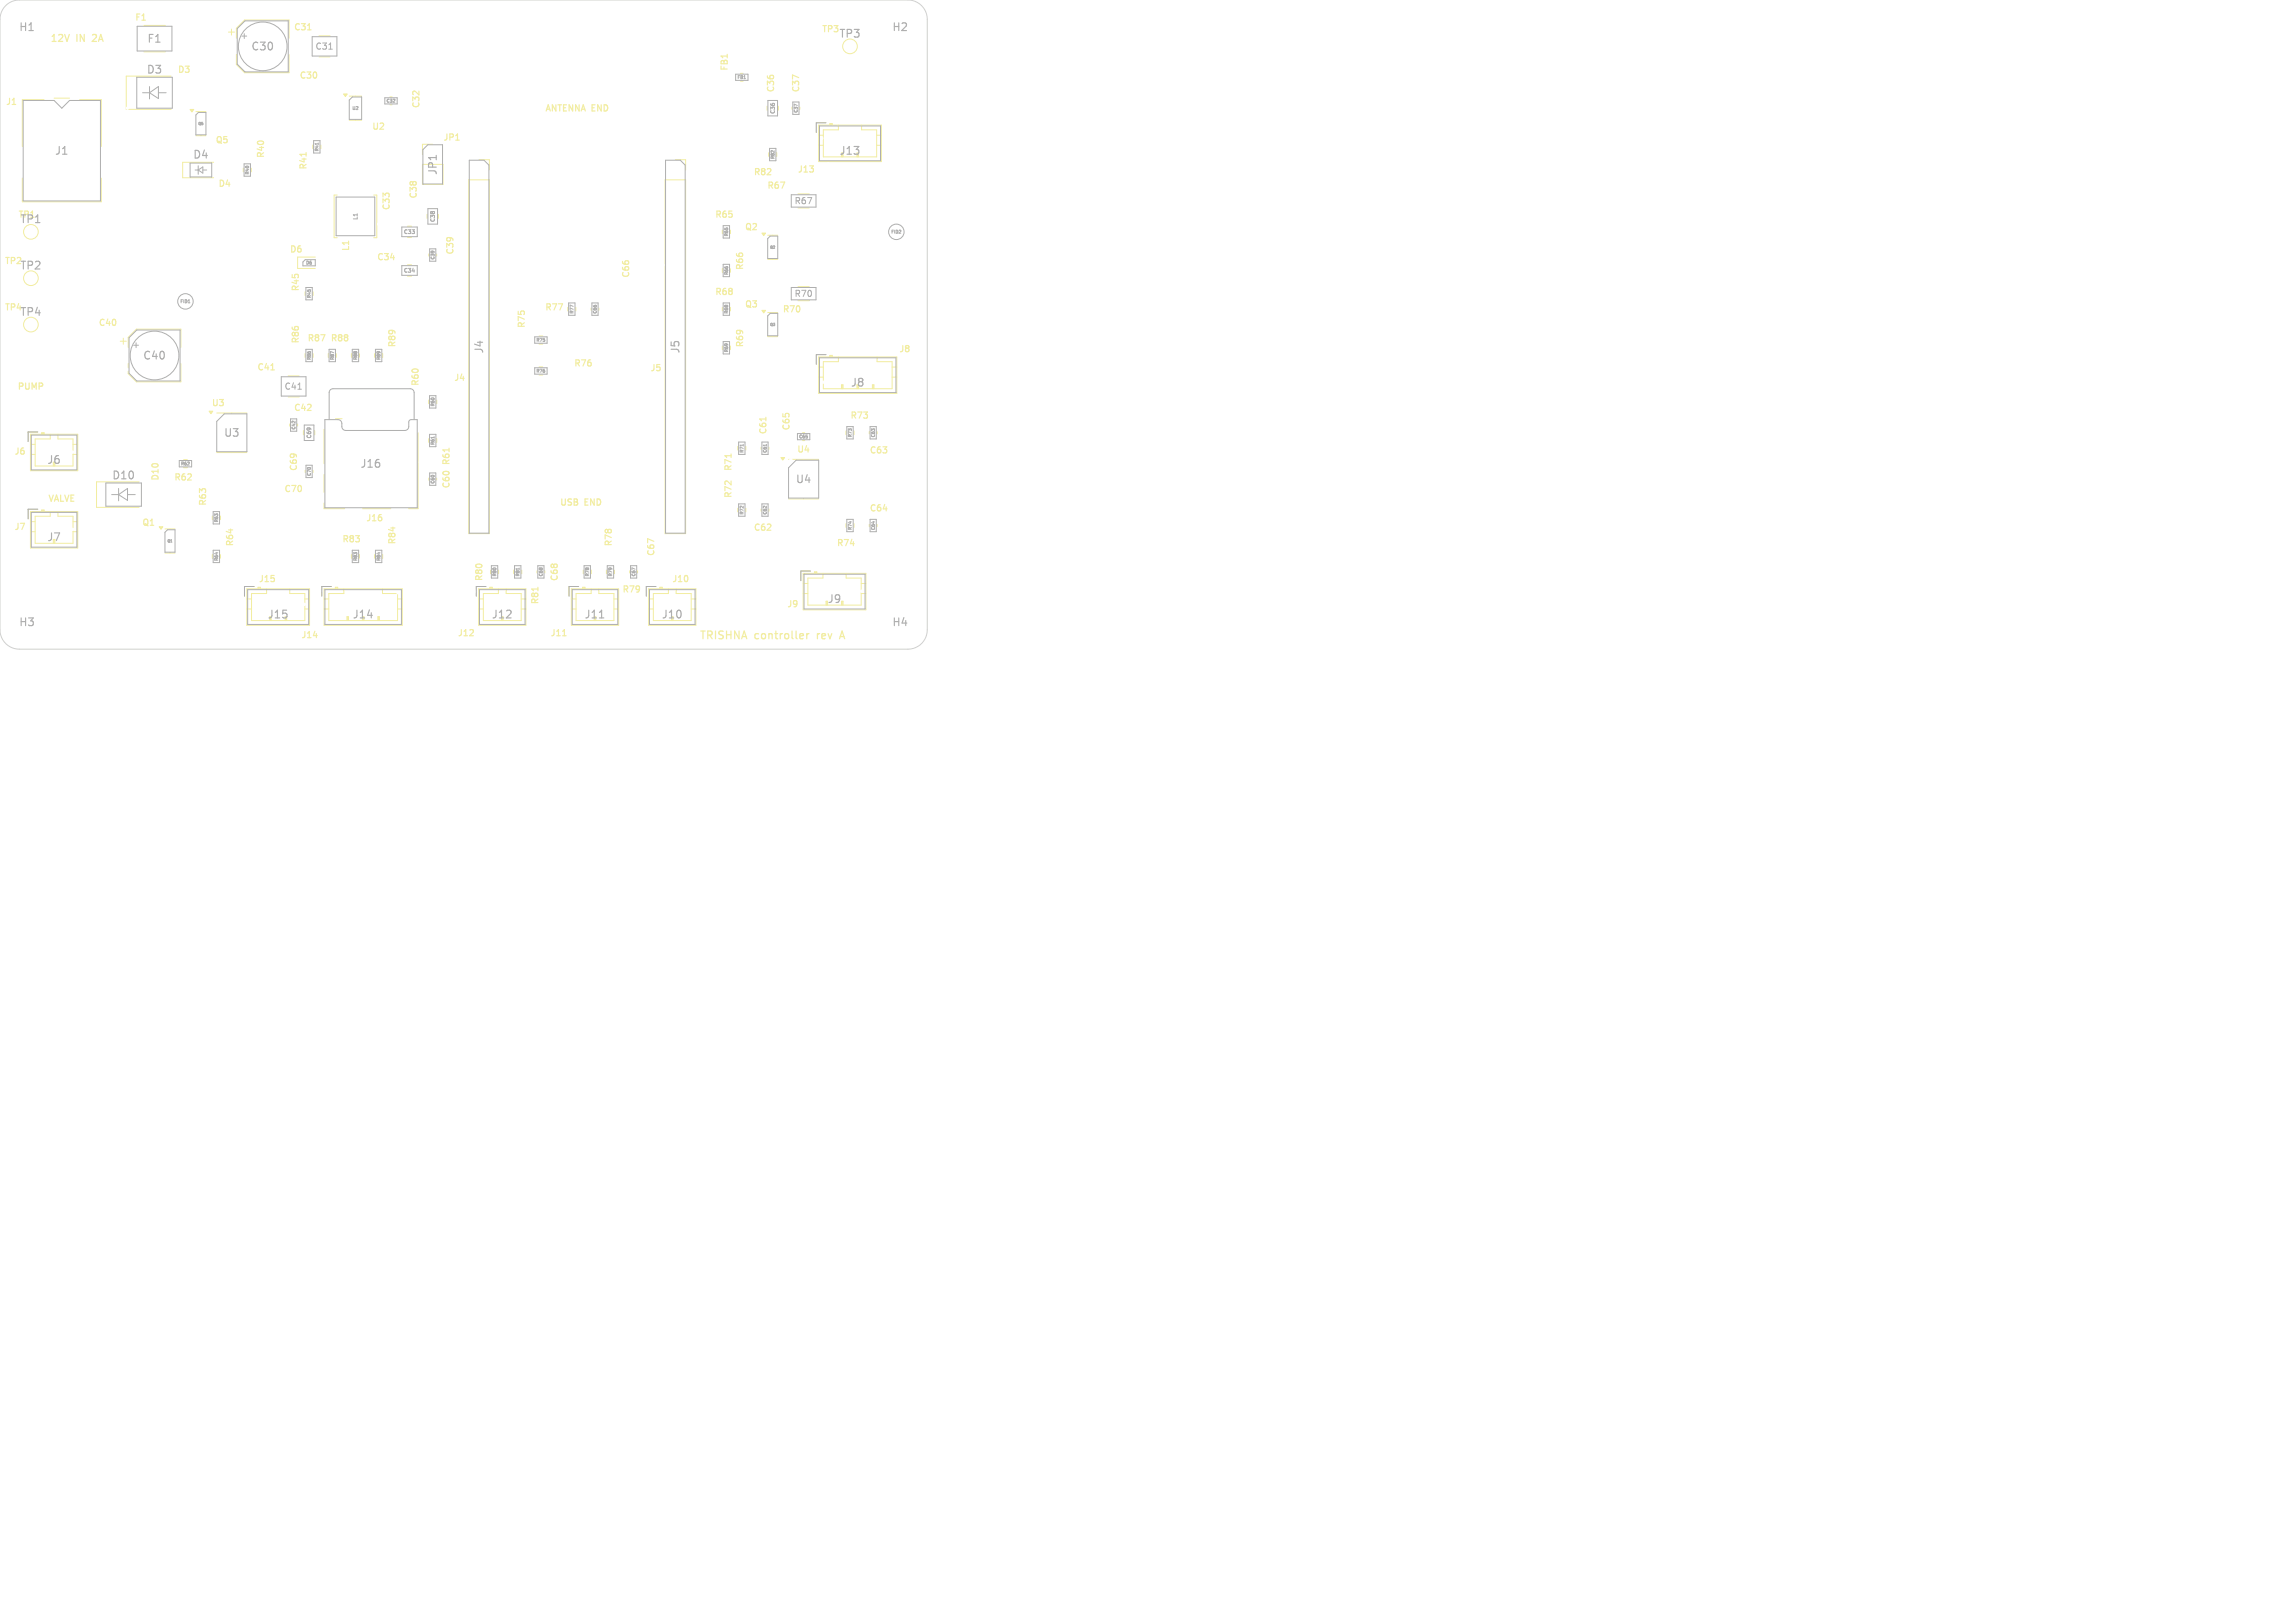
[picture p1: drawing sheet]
<svg xmlns="http://www.w3.org/2000/svg" width="297mm" height="210mm" viewBox="0 0 297 210" stroke-linecap="round" stroke-linejoin="round" font-family="sans-serif">
<defs><g id="words">
<g font-size="1.4" fill="#afafaf">
<text x="2.4" y="4.2">H1</text>
<text x="19" y="5.7">F1</text>
<text x="108.5" y="5.1">TP3</text>
<text x="115.4" y="4.2">H2</text>
<text x="18.9" y="9.7">D3</text>
<text x="32.4" y="6.7">C30</text>
<text x="7" y="20.2">J1</text>
<text x="24.9" y="20.7">D4</text>
<text x="56.7" y="22.8" transform="rotate(-90 56.7 22.8)">JP1</text>
<text x="108.5" y="20.2">J13</text>
<text x="2.5" y="29.1">TP1</text>
<text x="2.5" y="35.1">TP2</text>
<text x="2.5" y="41.1">TP4</text>
<text x="18.4" y="46.7">C40</text>
<text x="62.7" y="45.8" transform="rotate(-90 62.7 45.8)">J4</text>
<text x="88.1" y="45.8" transform="rotate(-90 88.1 45.8)">J5</text>
<text x="110" y="50.2">J8</text>
<text x="28.9" y="56.7">U3</text>
<text x="6" y="60.2">J6</text>
<text x="14.4" y="62.2">D10</text>
<text x="46.5" y="60.7">J16</text>
<text x="102.9" y="62.7">U4</text>
<text x="6" y="70.2">J7</text>
<text x="2.4" y="81.2">H3</text>
<text x="34.5" y="80.2">J15</text>
<text x="45.5" y="80.2">J14</text>
<text x="63.5" y="80.2">J12</text>
<text x="75.5" y="80.2">J11</text>
<text x="85.5" y="80.2">J10</text>
<text x="107" y="78.2">J9</text>
<text x="115.4" y="81.2">H4</text>
</g>
<g font-size="1.4" fill="#f2eda1">
<text x="90.5" y="82.9">TRISHNA</text>
<text x="97.6" y="82.9">controller</text>
<text x="106" y="82.9">rev</text>
<text x="109.2" y="82.9">A</text>
</g>
<g font-size="1.3" fill="#f2eda1">
<text x="6.4" y="5.6">12V</text>
<text x="9.9" y="5.6">IN</text>
<text x="12.2" y="5.6">2A</text>
</g>
<g font-size="1.1" fill="#f2eda1">
<text x="17.4" y="2.9">F1</text>
<text x="37.9" y="4.1">C31</text>
<text x="106.3" y="4.4">TP3</text>
<text x="22.9" y="9.6">D3</text>
<text x="38.7" y="10.4">C30</text>
<text x="94.4" y="9.3" transform="rotate(-90 94.4 9.3)">FB1</text>
<text x=".7" y="13.8">J1</text>
<text x="48.1" y="17">U2</text>
<text x="54.5" y="14.1" transform="rotate(-90 54.5 14.1)">C32</text>
<text x="70.4" y="14.6">ANTENNA</text>
<text x="76.6" y="14.6">END</text>
<text x="100.4" y="12.1" transform="rotate(-90 100.4 12.1)">C36</text>
<text x="103.6" y="12.1" transform="rotate(-90 103.6 12.1)">C37</text>
<text x="27.8" y="18.7">Q5</text>
<text x="34.4" y="20.6" transform="rotate(-90 34.4 20.6)">R40</text>
<text x="39.9" y="22.1" transform="rotate(-90 39.9 22.1)">R41</text>
<text x="57.3" y="18.4">JP1</text>
<text x="97.4" y="22.9">R82</text>
<text x="103.1" y="22.5">J13</text>
<text x="28.2" y="24.4">D4</text>
<text x="50.6" y="27.3" transform="rotate(-90 50.6 27.3)">C33</text>
<text x="54.1" y="25.8" transform="rotate(-90 54.1 25.8)">C38</text>
<text x="92.4" y="28.4">R65</text>
<text x="96.3" y="30">Q2</text>
<text x="99.2" y="24.6">R67</text>
<text x=".5" y="34.4">TP2</text>
<text x="37.4" y="32.9">D6</text>
<text x="45.4" y="32.6" transform="rotate(-90 45.4 32.6)">L1</text>
<text x="48.7" y="33.9">C34</text>
<text x="58.9" y="33.1" transform="rotate(-90 58.9 33.1)">C39</text>
<text x="96.4" y="35.1" transform="rotate(-90 96.4 35.1)">R66</text>
<text x=".5" y="40.4">TP4</text>
<text x="38.9" y="37.8" transform="rotate(-90 38.9 37.8)">R45</text>
<text x="70.4" y="40.4">R77</text>
<text x="81.6" y="36.1" transform="rotate(-90 81.6 36.1)">C66</text>
<text x="92.4" y="38.4">R68</text>
<text x="96.3" y="40">Q3</text>
<text x="101.2" y="40.6">R70</text>
<text x="12.7" y="42.4">C40</text>
<text x="38.9" y="44.6" transform="rotate(-90 38.9 44.6)">R86</text>
<text x="39.7" y="44.4">R87</text>
<text x="42.7" y="44.4">R88</text>
<text x="51.4" y="45.1" transform="rotate(-90 51.4 45.1)">R89</text>
<text x="68.1" y="42.6" transform="rotate(-90 68.1 42.6)">R75</text>
<text x="74.2" y="47.6">R76</text>
<text x="96.4" y="45.1" transform="rotate(-90 96.4 45.1)">R69</text>
<text x="116.3" y="45.8">J8</text>
<text x="2.2" y="50.6">PUMP</text>
<text x="27.3" y="52.8">U3</text>
<text x="33.2" y="48.1">C41</text>
<text x="37.9" y="53.4">C42</text>
<text x="54.4" y="50.1" transform="rotate(-90 54.4 50.1)">R60</text>
<text x="58.7" y="49.5">J4</text>
<text x="84.1" y="48.2">J5</text>
<text x="1.8" y="59">J6</text>
<text x="99.4" y="56.3" transform="rotate(-90 99.4 56.3)">C61</text>
<text x="102.4" y="55.8" transform="rotate(-90 102.4 55.8)">C65</text>
<text x="103.1" y="58.8">U4</text>
<text x="109.9" y="54.4">R73</text>
<text x="112.4" y="58.9">C63</text>
<text x="6.1" y="65.1">VALVE</text>
<text x="20.7" y="62.3" transform="rotate(-90 20.7 62.3)">D10</text>
<text x="22.4" y="62.4">R62</text>
<text x="26.9" y="65.6" transform="rotate(-90 26.9 65.6)">R63</text>
<text x="36.7" y="63.9">C70</text>
<text x="38.6" y="61.1" transform="rotate(-90 38.6 61.1)">C69</text>
<text x="58.4" y="63.3" transform="rotate(-90 58.4 63.3)">C60</text>
<text x="58.4" y="60.3" transform="rotate(-90 58.4 60.3)">R61</text>
<text x="72.4" y="65.6">USB</text>
<text x="75.7" y="65.6">END</text>
<text x="94.9" y="64.6" transform="rotate(-90 94.9 64.6)">R72</text>
<text x="94.9" y="61.1" transform="rotate(-90 94.9 61.1)">R71</text>
<text x="1.8" y="68.8">J7</text>
<text x="18.3" y="68.2">Q1</text>
<text x="30.4" y="70.8" transform="rotate(-90 30.4 70.8)">R64</text>
<text x="44.2" y="70.4">R83</text>
<text x="47.3" y="67.7">J16</text>
<text x="51.4" y="70.6" transform="rotate(-90 51.4 70.6)">R84</text>
<text x="79.4" y="70.8" transform="rotate(-90 79.4 70.8)">R78</text>
<text x="97.4" y="68.9">C62</text>
<text x="108.2" y="70.9">R74</text>
<text x="112.4" y="66.4">C64</text>
<text x="33.4" y="75.5">J15</text>
<text x="62.6" y="75.3" transform="rotate(-90 62.6 75.3)">R80</text>
<text x="72.4" y="75.3" transform="rotate(-90 72.4 75.3)">C68</text>
<text x="80.4" y="76.9">R79</text>
<text x="84.9" y="72.1" transform="rotate(-90 84.9 72.1)">C67</text>
<text x="86.9" y="75.5">J10</text>
<text x="38.9" y="82.8">J14</text>
<text x="59.1" y="82.5">J12</text>
<text x="69.9" y="78.3" transform="rotate(-90 69.9 78.3)">R81</text>
<text x="71.1" y="82.5">J11</text>
<text x="101.8" y="78.8">J9</text>
</g>
<g font-size="1.1" fill="#afafaf">
<text x="40.7" y="6.6">C31</text>
<text x="2.3" y="28.4">TP1</text>
<text x="102.7" y="26.6">R67</text>
<text x="102.7" y="38.6">R70</text>
<text x="36.7" y="50.6">C41</text>
</g>
<g font-size=".7" fill="#afafaf">
<text x="100.4" y="14.8" transform="rotate(-90 100.4 14.8)">C36</text>
<text x="46.4" y="28.5" transform="rotate(-90 46.4 28.5)">L1</text>
<text x="56.4" y="28.8" transform="rotate(-90 56.4 28.8)">C38</text>
<text x="52.2" y="35.4">C34</text>
<text x="52.2" y="30.4">C33</text>
<text x="40.4" y="56.8" transform="rotate(-90 40.4 56.8)">C69</text>
</g>
<g font-size=".6" fill="#afafaf">
<text x="95.4" y="10.3">FB1</text>
<text x="45.6" y="14.3">U2</text>
<text x="50" y="13.3">C32</text>
<text x="103.3" y="14.6" transform="rotate(-90 103.3 14.6)">C37</text>
<text x="32.3" y="22.6" transform="rotate(-90 32.3 22.6)">R40</text>
<text x="41.3" y="19.6" transform="rotate(-90 41.3 19.6)">R41</text>
<text x="100.3" y="20.6" transform="rotate(-90 100.3 20.6)">R82</text>
<text x="39.6" y="34.3">D6</text>
<text x="56.3" y="33.6" transform="rotate(-90 56.3 33.6)">C39</text>
<text x="94.3" y="35.6" transform="rotate(-90 94.3 35.6)">R66</text>
<text x="94.3" y="30.6" transform="rotate(-90 94.3 30.6)">R65</text>
<text x="115.3" y="30.3">FID2</text>
<text x="23.3" y="39.3">FID1</text>
<text x="40.3" y="38.6" transform="rotate(-90 40.3 38.6)">R45</text>
<text x="74.3" y="40.6" transform="rotate(-90 74.3 40.6)">R77</text>
<text x="77.3" y="40.6" transform="rotate(-90 77.3 40.6)">C66</text>
<text x="94.3" y="40.6" transform="rotate(-90 94.3 40.6)">R68</text>
<text x="40.3" y="46.6" transform="rotate(-90 40.3 46.6)">R86</text>
<text x="43.3" y="46.6" transform="rotate(-90 43.3 46.6)">R87</text>
<text x="46.3" y="46.6" transform="rotate(-90 46.3 46.6)">R88</text>
<text x="49.3" y="46.6" transform="rotate(-90 49.3 46.6)">R89</text>
<text x="69.4" y="44.3">R75</text>
<text x="94.3" y="45.6" transform="rotate(-90 94.3 45.6)">R69</text>
<text x="56.3" y="52.6" transform="rotate(-90 56.3 52.6)">R60</text>
<text x="69.4" y="48.3">R76</text>
<text x="38.3" y="55.6" transform="rotate(-90 38.3 55.6)">C42</text>
<text x="56.3" y="57.6" transform="rotate(-90 56.3 57.6)">R61</text>
<text x="96.3" y="58.6" transform="rotate(-90 96.3 58.6)">R71</text>
<text x="99.3" y="58.6" transform="rotate(-90 99.3 58.6)">C61</text>
<text x="103.4" y="56.8">C65</text>
<text x="110.3" y="56.6" transform="rotate(-90 110.3 56.6)">R73</text>
<text x="113.3" y="56.6" transform="rotate(-90 113.3 56.6)">C63</text>
<text x="23.4" y="60.3">R62</text>
<text x="40.3" y="61.6" transform="rotate(-90 40.3 61.6)">C70</text>
<text x="56.3" y="62.6" transform="rotate(-90 56.3 62.6)">C60</text>
<text x="28.3" y="67.6" transform="rotate(-90 28.3 67.6)">R63</text>
<text x="96.3" y="66.6" transform="rotate(-90 96.3 66.6)">R72</text>
<text x="99.3" y="66.6" transform="rotate(-90 99.3 66.6)">C62</text>
<text x="110.3" y="68.6" transform="rotate(-90 110.3 68.6)">R74</text>
<text x="113.3" y="68.6" transform="rotate(-90 113.3 68.6)">C64</text>
<text x="28.3" y="72.6" transform="rotate(-90 28.3 72.6)">R64</text>
<text x="46.3" y="72.6" transform="rotate(-90 46.3 72.6)">R83</text>
<text x="49.3" y="72.6" transform="rotate(-90 49.3 72.6)">R84</text>
<text x="64.3" y="74.6" transform="rotate(-90 64.3 74.6)">R80</text>
<text x="67.3" y="74.6" transform="rotate(-90 67.3 74.6)">R81</text>
<text x="70.3" y="74.6" transform="rotate(-90 70.3 74.6)">C68</text>
<text x="76.3" y="74.6" transform="rotate(-90 76.3 74.6)">R78</text>
<text x="79.3" y="74.6" transform="rotate(-90 79.3 74.6)">R79</text>
<text x="82.3" y="74.6" transform="rotate(-90 82.3 74.6)">C67</text>
</g>
<g font-size=".4" fill="#afafaf">
<text x="25.6" y="16.2">Q5</text>
<text x="99.6" y="32.2">Q2</text>
<text x="99.6" y="42.2">Q3</text>
<text x="21.6" y="70.2">Q1</text>
</g>
</g></defs>
<path d="M103.8 82l.2 .2-.5 .1M103.9 82.6l-.1 .1M104.4 82v.7M104.7 82h-.2l-.1 .2M108.7 82.4h.5M109 81.7l-.4 1" fill="none" stroke="#f2eda1" stroke-width=".16"/>
<path d="M1.6 13.5h.4M39.6 19.7v.5M39.8 3.9h.5M59 18.1h.4M94.1 7v.5M35.1 47.9h.4M58.1 58v.4M94.6 58.7v.5M99.1 54v.4M69.6 76v.4M40.6 82.2h.5M72.8 82.3h.5" fill="none" stroke="#f2eda1" stroke-width=".15"/>
<g fill="none" stroke="#f2eda1" stroke-width=".13">
<path d="M5.7 12.9h-2.8v6M7 12.7h2M10.3 12.9h2.8v6M18.6 3.3h2.8M18.6 6.7h2.8M22.1 9.9h-5.8v4.3h5.8M25.3 14.4h1.3M25.3 17.6h1.3M29.6 4.2h.7M30 3.8v.7M30.6 4.9v-1.2l1.1-1.1h5.7v2.3M30.6 7.1v1.2l1.1 1.1h5.7v-2.3"/>
<path d="M40.5 18.8v.4M41.3 4.6h1.4M41.3 7.4h1.4M41.5 18.8v.4M45.2 12.4h1.6M45.2 15.6h1.6M50.5 12.5h.2M50.5 13.6h.2M56 18.7h-1.3v1.3M95.8 9.5h.4M95.8 10.5h.4M99.3 13.7v.6"/>
<path d="M99.5 19.8v.4M100.5 19.8v.4M100.7 13.7v.6M102.5 13.9v.2M103.5 13.9v.2M105.9 16.2h8.2v4.7h-8.2zM105.9 17.5h.6M105.9 18.8h.6M106.9 15.9h-1.3v1.2M107.4 16.2v-.2h.3v.2M107.4 16.1h.3M108.5 16.2v.6h-2v3.5h7v-3.5h-2v-.6"/>
<path d="M113.5 17.5h.6M113.5 18.8h.6M2.9 23v3.1h10.2v-3.1M27.6 21h-4v2h4M31.5 21.8v.4M32.5 21.8v.4M39.5 37.8v.4M40.5 37.8v.4M40.8 33.3h-2.3v1.4h2.3M43.6 25.2h-.4v5.6h.4M48.4 25.2h.4v5.6h-.4M52.7 34.3h.6"/>
<path d="M52.7 35.7h.6M52.7 29.3h.6M52.7 30.7h.6M54.7 21.3h2.6v2.6h-2.6zM55.3 27.7v.6M55.5 32.9v.2M56.5 32.9v.2M56.7 27.7v.6M60.7 23.3h2.6v45.7h-2.6zM62 20.7h1.3v1.3M73.5 39.8v.4M74.5 39.8v.4"/>
<path d="M76.5 39.9v.2M77.5 39.9v.2M86.1 23.3h2.6v45.7h-2.6zM87.4 20.7h1.3v1.3M93.5 29.8v.4M93.5 34.8v.4M93.5 39.8v.4M94.5 29.8v.4M94.5 34.8v.4M94.5 39.8v.4M99.4 30.4h1.3M99.4 33.6h1.3"/>
<path d="M103.3 25.1h1.4M103.3 37.1h1.4M3.9 56.2h6.2v4.7h-6.2zM3.9 57.5h.7M3.9 58.8h.7M4.9 55.9h-1.3v1.2M5.4 56.2v-.2h.3v.2M5.4 56.1h.3M6.5 56.2v.6h-1.9v3.5h4.8v-3.5h-1.9v-.6M9.4 57.5h.7M9.4 58.8h.7M15.6 44.2h.8"/>
<path d="M16 43.8v.7M16.6 44.9v-1.2l1.1-1.1h5.7v2.3M16.6 47.1v1.2l1.1 1.1h5.7v-2.3M23.8 59.5h.4M28 53.4h3.9M28 58.6h3.9M37.3 48.6h1.4M37.3 51.4h1.4M37.5 54.9v.2M38.5 54.9v.2M39.3 55.7v.6M39.5 45.8v.4"/>
<path d="M40.5 45.8v.4M40.7 55.7v.6M41.9 55.6v4.4M42.5 45.8v.4M43.4 54.2h.9M43.5 45.8v.4M45.5 45.8v.4M46.5 45.8v.4M48.5 45.8v.4M49.5 45.8v.4M54.1 56v9.8h-1.2M55.5 51.8v.4"/>
<path d="M55.5 56.8v.4M56.5 51.8v.4M56.5 56.8v.4M69.8 47.5h.4M69.8 48.5h.4M69.8 43.5h.4M69.8 44.5h.4M93.5 44.8v.4M94.5 44.8v.4M95.5 57.8v.4M96.5 57.8v.4M98.5 57.9v.2"/>
<path d="M99.4 40.4h1.3M99.4 43.6h1.3M99.5 57.9v.2M102.1 59.4h3.9M103.9 56h.2M103.9 57h.2M105.9 46.2h10.2v4.7h-10.2zM105.9 47.5h.6M105.9 48.8h.6M106.9 45.9h-1.3v1.2M107.4 46.2v-.2h.3v.2M107.4 46.1h.3"/>
<path d="M108.5 46.2v.6h-2v3.5h9v-3.5h-2v-.6M108.9 50.3v-.5h.2v.5M109 49.8v.5M109.5 55.8v.4M110.5 55.8v.4M112.5 55.9v.2M112.9 50.3v-.5h.2v.5M113 49.8v.5M113.5 55.9v.2M115.5 47.5h.6M115.5 48.8h.6M3.9 66.2h6.2v4.7h-6.2z"/>
<path d="M3.9 67.5h.7M3.9 68.8h.7M4.9 65.9h-1.3v1.2M5.4 66.2v-.2h.3v.2M5.4 66.1h.3M6.5 66.2v.6h-1.9v3.5h4.8v-3.5h-1.9v-.6M9.4 67.5h.7M9.4 68.8h.7M18 62.3h-5.5v3.4h5.5M21.3 68.4h1.3M21.3 71.6h1.3M23.8 60.5h.4"/>
<path d="M27.5 66.8v.4M27.5 71.8v.4M28.5 66.8v.4M28.5 71.8v.4M31.9 77.5h.7M31.9 78.8h.7M31.9 76.2h8.2v4.7h-8.2zM32.9 75.9h-1.3v1.2M33.4 76.2v-.2h.3v.2M33.4 76.1h.3M34.5 76.2v.6h-1.9v3.5h6.9v-3.5h-2v-.6M39.5 77.5h.6"/>
<path d="M39.5 78.8h.6M39.5 60.9v.2M40.5 60.9v.2M41.9 61.4v2.3M41.9 65.1v.7h2.7M41.9 76.2h10.2v4.7h-10.2zM41.9 77.5h.7M41.9 78.8h.7M42.9 75.9h-1.3v1.2M43.4 76.2v-.2h.3v.2M43.4 76.1h.3M44.5 76.2v.6h-1.9v3.5h8.8v-3.5h-1.9v-.6"/>
<path d="M45 79.8v.5M45.1 79.8h-.2v.5M45.5 71.8v.4M46.5 71.8v.4M46.9 65.8h3.7M48.5 71.8v.4M49 79.8v.5M49.5 71.8v.4M51.4 77.5h.7M51.4 78.8h.7M55.5 61.9v.2M56.5 61.9v.2"/>
<path d="M61.9 77.5h.7M61.9 78.8h.7M61.9 76.2h6.2v4.7h-6.2zM62.9 75.9h-1.3v1.2M63.4 76.2v-.2h.3v.2M63.4 76.1h.3M63.5 73.8v.4M64.5 76.2v.6h-1.9v3.5h4.8v-3.5h-1.9v-.6M64.5 73.8v.4M66.5 73.8v.4M67.4 77.5h.7M67.4 78.8h.7"/>
<path d="M67.5 73.8v.4M69.5 73.9v.2M70.5 73.9v.2M73.9 76.2h6.2v4.7h-6.2zM73.9 77.5h.7M73.9 78.8h.7M74.9 75.9h-1.3v1.2M75.4 76.2v-.2h.3v.2M75.4 76.1h.3M75.5 73.8v.4M76.5 76.2v.6h-1.9v3.5h4.8v-3.5h-1.9v-.6M76.5 73.8v.4"/>
<path d="M78.5 73.8v.4M79.4 77.5h.7M79.4 78.8h.7M79.5 73.8v.4M81.5 73.9v.2M82.5 73.9v.2M83.9 77.5h.6M83.9 78.8h.6M83.9 76.2h6.2v4.7h-6.2zM84.9 75.9h-1.3v1.2M85.4 76.2v-.2h.3v.2M85.4 76.1h.3"/>
<path d="M86.5 76.2v.6h-2v3.5h4.9v-3.5h-1.9v-.6M89.4 77.5h.7M89.4 78.8h.7M95.5 65.8v.4M96.5 65.8v.4M98.5 65.9v.2M99.5 65.9v.2M102.1 64.6h3.9M103.9 76.8h.6M103.9 74.2h8.2v4.7h-8.2zM103.9 75.5h.6M104.9 73.9h-1.3v1.2"/>
<path d="M105.4 74.2v-.2h.3v.2M105.4 74.1h.3M106.5 74.2v.6h-2v3.5h7v-3.5h-2v-.6M108.9 77.8h.2v.5M109 77.8v.5M109.5 67.8v.4M110.5 67.8v.4M111.5 76.8h.6M111.5 75.5h.6M112.5 67.9v.2M113.5 67.9v.2M48.9 80.3v-.5h.2v.5"/>
<circle cx="110" cy="6" r=".95"/>
<circle cx="4" cy="36" r=".95"/>
<circle cx="4" cy="30" r=".95"/>
<circle cx="4" cy="42" r=".95"/>
</g>
<g fill="#f2eda1" stroke="#f2eda1" stroke-width=".13">
<path d="M24.6 14.2h.5l-.3 .3z"/>
<path d="M98.6 40.2h.5l-.3 .3z"/>
<path d="M101.1 59.2h.4l-.2 .3z"/>
<path d="M98.6 30.2h.5l-.3 .3z"/>
<path d="M44.5 12.2h.4l-.2 .3z"/>
<path d="M27.1 53.2h.4l-.2 .3z"/>
<path d="M20.6 68.2h.5l-.3 .3z"/>
</g>
<g fill="#fff" stroke="#fff" stroke-width=".13">
<circle cx="11.7" cy="59.5" r=".15"/>
<circle cx="16.5" cy="21.5" r=".15"/>
<circle cx="97.3" cy="56.5" r=".15"/>
<circle cx="1.5" cy="36.5" r=".15"/>
<circle cx="16.8" cy="31.5" r=".15"/>
<circle cx="111.5" cy="36.5" r=".15"/>
<circle cx="67.9" cy="56.7" r=".15"/>
<circle cx="26.5" cy="72.7" r=".15"/>
<circle cx="16.5" cy="76.5" r=".15"/>
<circle cx="41.5" cy="41.5" r=".15"/>
<circle cx="101.5" cy="68.5" r=".15"/>
<circle cx="36.5" cy="7.6" r=".15"/>
<circle cx="11.5" cy="41.5" r=".15"/>
<circle cx="106.5" cy="1.5" r=".15"/>
<circle cx="56.5" cy="71.7" r=".15"/>
<circle cx="76.5" cy="66.5" r=".15"/>
<circle cx="63.7" cy="27" r=".15"/>
<circle cx="103.8" cy="41.5" r=".15"/>
<circle cx="91.5" cy="62.2" r=".15"/>
<circle cx="1.5" cy="76.5" r=".15"/>
<circle cx="46.5" cy="1.5" r=".15"/>
<circle cx="76.5" cy="27.8" r=".15"/>
<circle cx="6.5" cy="61.5" r=".15"/>
<circle cx="55.8" cy="31.4" r=".15"/>
<circle cx="91.5" cy="38.4" r=".15"/>
<circle cx="1.5" cy="46.5" r=".15"/>
<circle cx="1.5" cy="71.5" r=".15"/>
<circle cx="107.9" cy="58.9" r=".15"/>
<circle cx="56.5" cy="36.6" r=".15"/>
<circle cx="89.4" cy="56.5" r=".15"/>
<circle cx="11.7" cy="69.5" r=".15"/>
<circle cx="92.1" cy="44.5" r=".15"/>
<circle cx="89.1" cy="21.5" r=".15"/>
<circle cx="58.1" cy="29.5" r=".15"/>
<circle cx="111.5" cy="31.5" r=".15"/>
<circle cx="82.8" cy="39.2" r=".15"/>
<circle cx="51.5" cy="76.7" r=".15"/>
<circle cx="61.5" cy="71.9" r=".15"/>
<circle cx="96.5" cy="51.5" r=".15"/>
<circle cx="52.3" cy="14.4" r=".15"/>
<circle cx="108.3" cy="63.5" r=".15"/>
<circle cx="26.5" cy="6.5" r=".15"/>
<circle cx="26.5" cy="1.5" r=".15"/>
<circle cx="26.5" cy="51.5" r=".15"/>
<circle cx="6.5" cy="71.5" r=".15"/>
<circle cx="64.1" cy="64.5" r=".15"/>
<circle cx="107.6" cy="28.3" r=".15"/>
<circle cx="101" cy="64.1" r=".15"/>
<circle cx="71.5" cy="62.3" r=".15"/>
<circle cx="21.5" cy="27.9" r=".15"/>
<circle cx="36.5" cy="26.5" r=".15"/>
<circle cx="27.5" cy="69.1" r=".15"/>
<circle cx="106.5" cy="77.7" r=".15"/>
<circle cx="36.5" cy="31.5" r=".15"/>
<circle cx="31.5" cy="7.6" r=".15"/>
<circle cx="107.8" cy="68.2" r=".15"/>
<circle cx="21.5" cy="21.5" r=".15"/>
<circle cx="111.5" cy="21.5" r=".15"/>
<circle cx="51.5" cy="6.5" r=".15"/>
<circle cx="111.5" cy="61.5" r=".15"/>
<circle cx="6.5" cy="26.5" r=".15"/>
<circle cx="96.5" cy="71.5" r=".15"/>
<circle cx="41.5" cy="59.3" r=".15"/>
<circle cx="101.5" cy="6.5" r=".15"/>
<circle cx="56.5" cy="76.5" r=".15"/>
<circle cx="96.5" cy="17.9" r=".15"/>
<circle cx="1.5" cy="51.5" r=".15"/>
<circle cx="46.5" cy="18.4" r=".15"/>
<circle cx="31.5" cy="71.5" r=".15"/>
<circle cx="46.5" cy="21.5" r=".15"/>
<circle cx="11.5" cy="62" r=".15"/>
<circle cx="16.5" cy="14" r=".15"/>
<circle cx="91.5" cy="31.5" r=".15"/>
<circle cx="36.5" cy="46.5" r=".15"/>
<circle cx="11.5" cy="36.9" r=".15"/>
<circle cx="16.5" cy="1.5" r=".15"/>
<circle cx="31.5" cy="76.5" r=".15"/>
<circle cx="67.4" cy="76.5" r=".15"/>
<circle cx="42.7" cy="49" r=".15"/>
<circle cx="6.5" cy="31.5" r=".15"/>
<circle cx="66.5" cy="36.8" r=".15"/>
<circle cx="31.5" cy="26.6" r=".15"/>
<circle cx="51.5" cy="46.5" r=".15"/>
<circle cx="21.5" cy="58.4" r=".15"/>
<circle cx="16.5" cy="26.5" r=".15"/>
<circle cx="11.5" cy="16.5" r=".15"/>
<circle cx="96.5" cy="36.5" r=".15"/>
<circle cx="96.5" cy="68.1" r=".15"/>
<circle cx="31.5" cy="41.5" r=".15"/>
<circle cx="56.5" cy="16.5" r=".15"/>
<circle cx="27.8" cy="19.5" r=".15"/>
<circle cx="41.5" cy="62.6" r=".15"/>
<circle cx="111.5" cy="66.5" r=".15"/>
<circle cx="51.5" cy="36.6" r=".15"/>
<circle cx="96.5" cy="46.5" r=".15"/>
<circle cx="103.2" cy="27.9" r=".15"/>
<circle cx="81.5" cy="68.1" r=".15"/>
<circle cx="96.5" cy="6.5" r=".15"/>
<circle cx="76.5" cy="61.9" r=".15"/>
<circle cx="79.1" cy="71.5" r=".15"/>
<circle cx="91.5" cy="77.9" r=".15"/>
<circle cx="21.5" cy="41.5" r=".15"/>
<circle cx="81.5" cy="56.5" r=".15"/>
<circle cx="21.5" cy="1.5" r=".15"/>
<circle cx="11.5" cy="14" r=".15"/>
<circle cx="36.5" cy="36.5" r=".15"/>
<circle cx="11.5" cy="72" r=".15"/>
<circle cx="41.5" cy="36.5" r=".15"/>
<circle cx="81.5" cy="44.3" r=".15"/>
<circle cx="6.5" cy="11.5" r=".15"/>
<circle cx="91.5" cy="57.9" r=".15"/>
<circle cx="1.5" cy="41.5" r=".15"/>
<circle cx="26.5" cy="36.5" r=".15"/>
<circle cx="63.7" cy="21.5" r=".15"/>
<circle cx="36.5" cy="11.5" r=".15"/>
<circle cx="96.5" cy="41.6" r=".15"/>
<circle cx="46.5" cy="36.5" r=".15"/>
<circle cx="37.2" cy="52.2" r=".15"/>
<circle cx="1.5" cy="16.5" r=".15"/>
<circle cx="21.5" cy="31.5" r=".15"/>
<circle cx="16.8" cy="36.5" r=".15"/>
<circle cx="26.5" cy="31.5" r=".15"/>
<circle cx="31.5" cy="11.5" r=".15"/>
<circle cx="52.8" cy="74.5" r=".15"/>
<circle cx="16.5" cy="16.5" r=".15"/>
<circle cx="51.5" cy="41.5" r=".15"/>
<circle cx="32.9" cy="59.5" r=".15"/>
<circle cx="101.5" cy="11.5" r=".15"/>
<circle cx="11.5" cy="26.5" r=".15"/>
<circle cx="46.5" cy="6.5" r=".15"/>
<circle cx="101.5" cy="17.9" r=".15"/>
<circle cx="46.5" cy="67.7" r=".15"/>
<circle cx="81.5" cy="21.5" r=".15"/>
<circle cx="81.5" cy="77.9" r=".15"/>
<circle cx="46.5" cy="74.1" r=".15"/>
<circle cx="31.5" cy="51.5" r=".15"/>
<circle cx="51.5" cy="62.7" r=".15"/>
<circle cx="51.5" cy="66.9" r=".15"/>
<circle cx="56.5" cy="1.5" r=".15"/>
<circle cx="71.5" cy="21.5" r=".15"/>
<circle cx="111.5" cy="41.5" r=".15"/>
<circle cx="113.4" cy="16.5" r=".15"/>
<circle cx="11.5" cy="1.5" r=".15"/>
<circle cx="71.5" cy="71.9" r=".15"/>
<circle cx="96.5" cy="76.5" r=".15"/>
<circle cx="103.2" cy="34" r=".15"/>
<circle cx="101.5" cy="71.5" r=".15"/>
<circle cx="67.6" cy="68" r=".15"/>
<circle cx="91.5" cy="66.5" r=".15"/>
<circle cx="21.5" cy="76.5" r=".15"/>
<circle cx="16.5" cy="51.5" r=".15"/>
<circle cx="101.5" cy="76.5" r=".15"/>
<circle cx="26.5" cy="41.5" r=".15"/>
<circle cx="77.5" cy="36.5" r=".15"/>
<circle cx="16.5" cy="71.5" r=".15"/>
<circle cx="96.5" cy="31.6" r=".15"/>
<circle cx="81.5" cy="31.5" r=".15"/>
<circle cx="16.5" cy="67.9" r=".15"/>
<circle cx="1.5" cy="11.5" r=".15"/>
<circle cx="11.5" cy="23.6" r=".15"/>
<circle cx="101.5" cy="46.5" r=".15"/>
<circle cx="41.5" cy="51.5" r=".15"/>
<circle cx="24.3" cy="66.5" r=".15"/>
<circle cx="36.5" cy="66.5" r=".15"/>
<circle cx="107.6" cy="31.5" r=".15"/>
<circle cx="81.6" cy="71.5" r=".15"/>
<circle cx="31.5" cy="66.5" r=".15"/>
<circle cx="67.6" cy="64.3" r=".15"/>
<circle cx="91.5" cy="71.5" r=".15"/>
<circle cx="1.5" cy="61.5" r=".15"/>
<circle cx="26.5" cy="46.5" r=".15"/>
<circle cx="31.5" cy="61.6" r=".15"/>
<circle cx="21.5" cy="16.5" r=".15"/>
<circle cx="106.5" cy="11.9" r=".15"/>
<circle cx="36.5" cy="71.5" r=".15"/>
<circle cx="6.5" cy="76.5" r=".15"/>
<circle cx="11.5" cy="6.5" r=".15"/>
<circle cx="61.5" cy="76.5" r=".15"/>
<circle cx="111.5" cy="51.5" r=".15"/>
<circle cx="47.9" cy="51.5" r=".15"/>
<circle cx="16.8" cy="41.5" r=".15"/>
<circle cx="36.5" cy="18" r=".15"/>
<circle cx="56.5" cy="6.5" r=".15"/>
<circle cx="89.4" cy="53.7" r=".15"/>
<circle cx="106.5" cy="6.5" r=".15"/>
<circle cx="51.5" cy="26.5" r=".15"/>
<circle cx="96.5" cy="27" r=".15"/>
<circle cx="26.5" cy="23.5" r=".15"/>
<circle cx="26.5" cy="11.5" r=".15"/>
<circle cx="57.7" cy="21.5" r=".15"/>
<circle cx="1.5" cy="6.5" r=".15"/>
<circle cx="71.5" cy="41.5" r=".15"/>
<circle cx="21.5" cy="36.5" r=".15"/>
<circle cx="66.5" cy="47.9" r=".15"/>
<circle cx="81.5" cy="51.5" r=".15"/>
<circle cx="11.5" cy="51.5" r=".15"/>
<circle cx="6.5" cy="41.5" r=".15"/>
<circle cx="6.5" cy="16.5" r=".15"/>
<circle cx="26.5" cy="61.6" r=".15"/>
<circle cx="56.5" cy="41.5" r=".15"/>
<circle cx="31.5" cy="36.5" r=".15"/>
<circle cx="51.5" cy="1.5" r=".15"/>
<circle cx="111.5" cy="7.6" r=".15"/>
<circle cx="6.5" cy="1.5" r=".15"/>
<circle cx="16.5" cy="9.3" r=".15"/>
<circle cx="22.2" cy="9.5" r=".15"/>
<circle cx="6.5" cy="51.5" r=".15"/>
<circle cx="106.5" cy="71.5" r=".15"/>
<circle cx="21.5" cy="72.1" r=".15"/>
<circle cx="1.5" cy="26.5" r=".15"/>
<circle cx="89.1" cy="61.5" r=".15"/>
<circle cx="6.5" cy="46.5" r=".15"/>
<circle cx="39.4" cy="78.2" r=".15"/>
<circle cx="96.5" cy="21.5" r=".15"/>
<circle cx="66.5" cy="31.5" r=".15"/>
<circle cx="52.8" cy="31.6" r=".15"/>
<circle cx="96.5" cy="62.7" r=".15"/>
<circle cx="76.5" cy="56.9" r=".15"/>
<circle cx="31.5" cy="17.8" r=".15"/>
<circle cx="36.5" cy="21.5" r=".15"/>
<circle cx="23.3" cy="14" r=".15"/>
<circle cx="11.5" cy="46.5" r=".15"/>
<circle cx="41.5" cy="11.5" r=".15"/>
<circle cx="86.5" cy="71.9" r=".15"/>
<circle cx="1.5" cy="31.5" r=".15"/>
<circle cx="111.5" cy="71.5" r=".15"/>
<circle cx="41.5" cy="28.1" r=".15"/>
<circle cx="26.5" cy="76.5" r=".15"/>
<circle cx="81.5" cy="61.5" r=".15"/>
<circle cx="46.5" cy="31.5" r=".15"/>
<circle cx="66.5" cy="21.5" r=".15"/>
<circle cx="56.5" cy="64.1" r=".15"/>
<circle cx="26.5" cy="59.1" r=".15"/>
<circle cx="1.5" cy="56.5" r=".15"/>
<circle cx="71.5" cy="38.3" r=".15"/>
<circle cx="1.5" cy="66.5" r=".15"/>
<circle cx="16.5" cy="58.4" r=".15"/>
<circle cx="71.5" cy="67.3" r=".15"/>
<circle cx="96.5" cy="1.5" r=".15"/>
<circle cx="31.5" cy="1.5" r=".15"/>
<circle cx="111.5" cy="11.5" r=".15"/>
<circle cx="89.4" cy="76.5" r=".15"/>
<circle cx="47.9" cy="48.2" r=".15"/>
<circle cx="89.1" cy="27" r=".15"/>
<circle cx="111.5" cy="26.5" r=".15"/>
<circle cx="41.5" cy="76.5" r=".15"/>
<circle cx="1.5" cy="21.5" r=".15"/>
<circle cx="31.5" cy="46.5" r=".15"/>
<circle cx="107.6" cy="23.7" r=".15"/>
<circle cx="101.5" cy="51.5" r=".15"/>
<circle cx="61.5" cy="69.4" r=".15"/>
<circle cx="91.5" cy="27.7" r=".15"/>
<circle cx="9.4" cy="68.5" r=".15"/>
<circle cx="6.5" cy="6.5" r=".15"/>
<circle cx="11.5" cy="31.5" r=".15"/>
<circle cx="36.5" cy="41.5" r=".15"/>
<circle cx="66.5" cy="27" r=".15"/>
<circle cx="107.6" cy="37.4" r=".15"/>
<circle cx="84.1" cy="49.5" r=".15"/>
<circle cx="71.5" cy="33.9" r=".15"/>
<circle cx="111.5" cy="57.2" r=".15"/>
<circle cx="101.5" cy="21.5" r=".15"/>
<circle cx="36.5" cy="61.5" r=".15"/>
<circle cx="11.5" cy="76.5" r=".15"/>
<circle cx="86.5" cy="69.4" r=".15"/>
<circle cx="21.5" cy="47.6" r=".15"/>
<circle cx="63.7" cy="36.5" r=".15"/>
<circle cx="101.5" cy="56.5" r=".15"/>
<circle cx="51.5" cy="21.5" r=".15"/>
<circle cx="98.1" cy="11.5" r=".15"/>
<circle cx="31.5" cy="31.5" r=".15"/>
<circle cx="21.5" cy="61.5" r=".15"/>
<circle cx="92.9" cy="53.8" r=".15"/>
<circle cx="101.5" cy="1.5" r=".15"/>
<circle cx="71.5" cy="27" r=".15"/>
<circle cx="60" cy="55" r=".15"/>
<circle cx="51.5" cy="16.8" r=".15"/>
<circle cx="41.5" cy="8.2" r=".15"/>
<circle cx="56.5" cy="12" r=".15"/>
<circle cx="111.5" cy="1.5" r=".15"/>
<circle cx="111.5" cy="76.5" r=".15"/>
<circle cx="31.5" cy="24.1" r=".15"/>
<circle cx="79.4" cy="76.5" r=".15"/>
<circle cx="21.5" cy="51.5" r=".15"/>
<circle cx="81.5" cy="27" r=".15"/>
<circle cx="36.5" cy="58.9" r=".15"/>
<circle cx="57.3" cy="34.2" r=".15"/>
<circle cx="89.4" cy="41.5" r=".15"/>
<circle cx="77.4" cy="54.5" r=".15"/>
<circle cx="76.6" cy="31.5" r=".15"/>
<circle cx="57.8" cy="69.5" r=".15"/>
<circle cx="46.5" cy="41.5" r=".15"/>
<circle cx="9.4" cy="58.5" r=".15"/>
<circle cx="91.5" cy="22.2" r=".15"/>
<circle cx="41.5" cy="31.5" r=".15"/>
<circle cx="36.5" cy="1.5" r=".15"/>
<circle cx="16.5" cy="47.8" r=".15"/>
<circle cx="6.5" cy="36.9" r=".15"/>
<circle cx="41.5" cy="1.5" r=".15"/>
<circle cx="106.5" cy="53.5" r=".15"/>
<circle cx="26.5" cy="26.5" r=".15"/>
<circle cx="71.5" cy="76.5" r=".15"/>
<circle cx="76.5" cy="21.5" r=".15"/>
<circle cx="91.5" cy="48.6" r=".15"/>
<circle cx="25.7" cy="18" r=".15"/>
<circle cx="25.7" cy="14.9" r=".15"/>
<circle cx="52" cy="55.9" r=".15"/>
<circle cx="54.9" cy="53" r=".15"/>
<circle cx="43.6" cy="46.6" r=".15"/>
<circle cx="14.7" cy="34.7" r=".15"/>
<circle cx="49" cy="29" r=".15"/>
<circle cx="48.1" cy="26.8" r=".15"/>
<circle cx="39.7" cy="38.4" r=".15"/>
<circle cx="43.6" cy="58" r=".15"/>
<circle cx="43.7" cy="53.1" r=".15"/>
<circle cx="48.7" cy="14.4" r=".15"/>
<circle cx="41.9" cy="21.1" r=".15"/>
<circle cx="103.5" cy="15" r=".15"/>
<circle cx="106.3" cy="17.9" r=".15"/>
<circle cx="58" cy="54.6" r=".15"/>
<circle cx="56.3" cy="57.7" r=".15"/>
<circle cx="57.6" cy="27.1" r=".15"/>
<circle cx="65.4" cy="33.8" r=".15"/>
<circle cx="106.5" cy="49.4" r=".15"/>
<circle cx="80.9" cy="37.5" r=".15"/>
<circle cx="89.4" cy="47.1" r=".15"/>
<circle cx="78.2" cy="40.3" r=".15"/>
<circle cx="64.4" cy="49.8" r=".15"/>
<circle cx="69.2" cy="51" r=".15"/>
<circle cx="58.5" cy="47.4" r=".15"/>
<circle cx="73.8" cy="54.8" r=".15"/>
<circle cx="71.8" cy="56.8" r=".15"/>
<circle cx="69.7" cy="60.5" r=".15"/>
<circle cx="68.2" cy="51.7" r=".15"/>
<circle cx="66.7" cy="72.8" r=".15"/>
<circle cx="65.2" cy="45.7" r=".15"/>
<circle cx="70.8" cy="57.8" r=".15"/>
<circle cx="65.3" cy="53.1" r=".15"/>
<circle cx="78.6" cy="38.8" r=".15"/>
<circle cx="64.1" cy="45.9" r=".15"/>
<circle cx="65.6" cy="42.6" r=".15"/>
<circle cx="48.2" cy="58.3" r=".15"/>
<circle cx="55.2" cy="54.7" r=".15"/>
<circle cx="59.5" cy="52.7" r=".15"/>
<circle cx="27.7" cy="55.1" r=".15"/>
<circle cx="59.4" cy="61.2" r=".15"/>
<circle cx="35.2" cy="54.7" r=".15"/>
<circle cx="46.8" cy="59.1" r=".15"/>
<circle cx="54.4" cy="59.8" r=".15"/>
<circle cx="65.6" cy="57.8" r=".15"/>
<circle cx="57" cy="48.5" r=".15"/>
<circle cx="50.2" cy="55.8" r=".15"/>
<circle cx="67.9" cy="34.7" r=".15"/>
<circle cx="78.3" cy="44.5" r=".15"/>
<circle cx="73.6" cy="51.5" r=".15"/>
<circle cx="85.8" cy="34.3" r=".15"/>
<circle cx="82.5" cy="41.7" r=".15"/>
<circle cx="50" cy="73.9" r=".15"/>
<circle cx="47.2" cy="71.7" r=".15"/>
<circle cx="73.6" cy="56.6" r=".15"/>
<circle cx="89.4" cy="36.9" r=".15"/>
<circle cx="74.8" cy="60" r=".15"/>
<circle cx="83.1" cy="47.2" r=".15"/>
<circle cx="72.7" cy="46.8" r=".15"/>
<circle cx="65.9" cy="52.1" r=".15"/>
<circle cx="50.7" cy="53.2" r=".15"/>
<circle cx="78.5" cy="43.4" r=".15"/>
<circle cx="69" cy="42.2" r=".15"/>
<circle cx="46.5" cy="45.1" r=".15"/>
<circle cx="46.4" cy="55.8" r=".15"/>
<circle cx="73.6" cy="44.3" r=".15"/>
<circle cx="77.5" cy="45.5" r=".15"/>
<circle cx="84.3" cy="44.3" r=".15"/>
<circle cx="51.5" cy="59.4" r=".15"/>
<circle cx="78.9" cy="46.4" r=".15"/>
<circle cx="42.7" cy="67.9" r=".15"/>
<circle cx="42.7" cy="69.8" r=".15"/>
<circle cx="91.4" cy="51.7" r=".15"/>
<circle cx="107.2" cy="21.2" r=".15"/>
<circle cx="101.7" cy="43.1" r=".15"/>
<circle cx="105.5" cy="20" r=".15"/>
<circle cx="107.4" cy="41.4" r=".15"/>
<circle cx="42.7" cy="66.3" r=".15"/>
<circle cx="32.3" cy="56.8" r=".15"/>
<circle cx="13.9" cy="56.8" r=".15"/>
<circle cx="33" cy="54.2" r=".15"/>
<circle cx="13.9" cy="57.9" r=".15"/>
<circle cx="21.3" cy="68.9" r=".15"/>
<circle cx="23.2" cy="68.8" r=".15"/>
<circle cx="101.3" cy="32.3" r=".15"/>
<circle cx="106.6" cy="43.9" r=".15"/>
<circle cx="105.5" cy="26.8" r=".15"/>
<circle cx="109.2" cy="43.1" r=".15"/>
<circle cx="104.8" cy="45.6" r=".15"/>
<circle cx="106.5" cy="40.3" r=".15"/>
<circle cx="106.5" cy="56.8" r=".15"/>
<circle cx="102.3" cy="59.5" r=".15"/>
<circle cx="96.7" cy="60.2" r=".15"/>
<circle cx="99.5" cy="59.6" r=".15"/>
<circle cx="106" cy="66.4" r=".15"/>
<circle cx="105.6" cy="62.8" r=".15"/>
<circle cx="101.6" cy="66" r=".15"/>
<circle cx="105.6" cy="61.5" r=".15"/>
<circle cx="104.9" cy="65.4" r=".15"/>
<circle cx="101.6" cy="64.9" r=".15"/>
<circle cx="71.8" cy="44.3" r=".15"/>
<circle cx="74.5" cy="49.1" r=".15"/>
<circle cx="70.5" cy="49.2" r=".15"/>
<circle cx="75.3" cy="51" r=".15"/>
<circle cx="44.6" cy="51.7" r=".15"/>
<circle cx="44.8" cy="54.7" r=".15"/>
<circle cx="47.6" cy="45.7" r=".15"/>
<circle cx="8" cy="23" r=".8"/>
<circle cx="76" cy="78" r=".38"/>
<circle cx="78" cy="78" r=".38"/>
<circle cx="64" cy="78" r=".38"/>
<circle cx="66" cy="78" r=".38"/>
<circle cx="6" cy="68" r=".37"/>
<circle cx="8" cy="68" r=".37"/>
<circle cx="62" cy="22" r=".5"/>
<circle cx="62" cy="24.5" r=".5"/>
<circle cx="62" cy="27.1" r=".5"/>
<circle cx="62" cy="29.6" r=".5"/>
<circle cx="62" cy="32.2" r=".5"/>
<circle cx="62" cy="34.7" r=".5"/>
<circle cx="62" cy="37.2" r=".5"/>
<circle cx="62" cy="39.8" r=".5"/>
<circle cx="62" cy="42.3" r=".5"/>
<circle cx="62" cy="47.4" r=".5"/>
<circle cx="62" cy="49.9" r=".5"/>
<circle cx="62" cy="52.5" r=".5"/>
<circle cx="62" cy="55" r=".5"/>
<circle cx="62" cy="57.6" r=".5"/>
<circle cx="62" cy="60.1" r=".5"/>
<circle cx="62" cy="62.6" r=".5"/>
<circle cx="62" cy="65.2" r=".5"/>
<circle cx="62" cy="67.7" r=".5"/>
<circle cx="106" cy="76" r=".38"/>
<circle cx="108" cy="76" r=".38"/>
<circle cx="110" cy="76" r=".38"/>
<circle cx="3.5" cy="3.5" r="1.35"/>
<circle cx="44" cy="78" r=".37"/>
<circle cx="46" cy="78" r=".37"/>
<circle cx="48" cy="78" r=".37"/>
<circle cx="50" cy="78" r=".37"/>
<circle cx="6" cy="58" r=".37"/>
<circle cx="8" cy="58" r=".37"/>
<circle cx="116.5" cy="3.5" r="1.35"/>
<circle cx="3.5" cy="80.5" r="1.35"/>
<circle cx="56" cy="20" r=".5"/>
<circle cx="108" cy="18" r=".38"/>
<circle cx="110" cy="18" r=".38"/>
<circle cx="112" cy="18" r=".37"/>
<circle cx="108" cy="48" r=".38"/>
<circle cx="110" cy="48" r=".38"/>
<circle cx="112" cy="48" r=".37"/>
<circle cx="114" cy="48" r=".37"/>
<circle cx="116.5" cy="80.5" r="1.35"/>
<circle cx="87.4" cy="22" r=".5"/>
<circle cx="87.4" cy="24.5" r=".5"/>
<circle cx="87.4" cy="27.1" r=".5"/>
<circle cx="87.4" cy="29.6" r=".5"/>
<circle cx="87.4" cy="32.2" r=".5"/>
<circle cx="87.4" cy="34.7" r=".5"/>
<circle cx="87.4" cy="37.2" r=".5"/>
<circle cx="87.4" cy="39.8" r=".5"/>
<circle cx="87.4" cy="42.3" r=".5"/>
<circle cx="87.4" cy="47.4" r=".5"/>
<circle cx="87.4" cy="49.9" r=".5"/>
<circle cx="87.4" cy="52.5" r=".5"/>
<circle cx="87.4" cy="55" r=".5"/>
<circle cx="87.4" cy="57.6" r=".5"/>
<circle cx="87.4" cy="60.1" r=".5"/>
<circle cx="87.4" cy="62.6" r=".5"/>
<circle cx="87.4" cy="65.2" r=".5"/>
<circle cx="87.4" cy="67.7" r=".5"/>
<circle cx="86" cy="78" r=".38"/>
<circle cx="88" cy="78" r=".38"/>
<circle cx="34" cy="78" r=".37"/>
<circle cx="36" cy="78" r=".37"/>
<circle cx="38" cy="78" r=".37"/>
</g>
<path d="M7 14h2M3.5 20.2v1.6M12.5 20.2v1.6" fill="none" stroke="#fff" stroke-width="1"/>
<g fill="none" stroke="#afafaf" stroke-width=".13">
<path d="M3 13h4l1 1 1-1h4v13h-10zM17.7 10h4.6v4h-4.6zM17.8 3.4h4.4v3.2h-4.4zM18.4 12h1M19.4 11.2v1.6M19.4 12l1.1-.8v1.6zM20.5 12h1M25.7 14.5h.9v3h-1.3v-2.6zM31.3 4.7h.6M31.6 4.4v.6M31.7 2.7h5.6v6.6h-5.6l-1-1v-4.6zM40.4 4.8h3.2v2.4h-3.2z"/>
<path d="M40.6 18.2h.8v1.6h-.8zM41.2 18.5v.2M42.6 6.4h.4M45.2 12.9l.4-.4h1.2v3h-1.6zM49.8 12.6h1.6v.9h-1.6zM54.7 19.4l.7-.7h1.9v5.1h-2.6zM95.2 9.6h1.6v.8h-1.6zM99.4 13h1.2v2h-1.2zM99.6 19.2h.8v1.6h-.8zM102.6 13.2h.8v1.6h-.8zM106.1 16.3h7.8v4.5h-7.8zM106.9 15.9h-1.3v1.2"/>
<path d="M24.6 21.1h2.8v1.8h-2.8zM25.2 22h.4M25.6 21.5v1.1M25.6 22l.6-.4v.8zM26.2 22h.6M31.6 21.2h.8v1.6h-.8zM39.5 33.6h1.3v.8h-1.6v-.5zM39.6 37.2h.8v1.6h-.8zM43.5 25.5h5v5h-5zM52 29.4h2v1.2h-2zM52 34.4h2v1.2h-2zM55.4 27h1.2v2h-1.2z"/>
<path d="M55.6 32.2h.8v1.6h-.8zM60.7 20.7h1.9l.7 .7v47.6h-2.6zM73.6 39.2h.8v1.6h-.8zM76.6 39.2h.8v1.6h-.8zM86.1 20.7h1.9l.7 .7v47.6h-2.6zM93.6 29.2h.8v1.6h-.8zM93.6 34.2h.8v1.6h-.8zM93.6 39.2h.8v1.6h-.8zM99.4 30.9l.3-.3h1v2.9h-1.3zM102.4 25.2h3.2v1.6h-3.2zM102.4 37.2h3.2v1.6h-3.2zM4.1 56.3h5.8v4.5h-5.8z"/>
<path d="M4.9 55.9h-1.3v1.2M16.7 43.7l1-1h5.6v6.6h-5.6l-1-1zM17.3 44.7h.6M17.6 44.4v.6M23.2 59.6h1.6v.8h-1.6zM28 54.5l1-.9h2.9v4.8h-3.9zM36.4 48.7h3.2v2.6h-3.2zM37.6 54.2h.8v1.6h-.8zM38.6 50.4h.4M39.4 55h1.2v2h-1.2zM39.6 45.2h.8v1.6h-.8zM42.6 45.2h.8v1.6h-.8z"/>
<path d="M42.6 54.3v-3.5l.2-.4 .3-.1h10.1l.3 .2 .1 .2v3.6M45.6 45.2h.8v1.6h-.8zM48.6 45.2h.8v1.6h-.8zM53.2 54.3l-.3 .2-.1 1-.4 .2h-7.7l-.2-.1-.2-.2-.1-.7-.2-.3-.3-.1h-1.7v11.4h12v-11.4h-.8M55.6 51.2h.8v1.6h-.8zM55.6 56.2h.8v1.6h-.8zM56.2 56.5v.2M69.2 47.6h1.6v.8h-1.6zM69.2 43.6h1.6v.8h-1.6zM93.6 44.2h.8v1.6h-.8zM95.6 57.2h.8v1.6h-.8zM96.2 57.5v.2"/>
<path d="M98.6 57.2h.8v1.6h-.8zM99.2 57.5v.2M99.4 40.9l.3-.3h1v2.9h-1.3zM103.2 56.1h1.6v.8h-1.6zM106.1 46.3h9.8v4.5h-9.8zM106.9 45.9h-1.3v1.2M109.6 55.2h.8v1.6h-.8zM112.6 55.2h.8v1.6h-.8zM4.1 66.3h5.8v4.5h-5.8zM4.9 65.9h-1.3v1.2M13.7 62.5h4.6v3h-4.6zM14.4 64h1"/>
<path d="M15.4 63.2v1.6M15.4 64l1.1-.8v1.6zM16.5 64h1M21.3 68.9l.4-.3h.9v2.8h-1.3zM27.6 66.2h.8v1.6h-.8zM27.6 71.2h.8v1.6h-.8zM32 76.3h7.9v4.5h-7.9zM32.9 75.9h-1.3v1.2M39.6 60.2h.8v1.6h-.8zM42 76.3h10v4.5h-10zM42.9 75.9h-1.3v1.2M45.6 71.2h.8v1.6h-.8z"/>
<path d="M48.6 71.2h.8v1.6h-.8zM55.6 61.2h.8v1.6h-.8zM62 76.3h6v4.5h-6zM62.9 75.9h-1.3v1.2M63.6 73.2h.8v1.6h-.8zM66.6 73.2h.8v1.6h-.8zM67.2 73.5v.2M69.6 73.2h.8v1.6h-.8zM74 76.3h6v4.5h-6zM74.9 75.9h-1.3v1.2M75.6 73.2h.8v1.6h-.8zM78.6 73.2h.8v1.6h-.8z"/>
<path d="M81.6 73.2h.8v1.6h-.8zM84.1 76.3h5.9v4.5h-5.9zM84.9 75.9h-1.3v1.2M95.6 65.2h.8v1.6h-.8zM98.6 65.2h.8v1.6h-.8zM102.1 60.5l.9-.9h3v4.8h-3.9zM104.1 74.3h7.8v4.5h-7.8zM104.9 73.9h-1.3v1.2M109.6 67.2h.8v1.6h-.8zM112.6 67.2h.8v1.6h-.8z"/>
<circle cx="34" cy="6" r="3.1"/>
<circle cx="24" cy="39" r="1"/>
<circle cx="116" cy="30" r="1"/>
<circle cx="20" cy="46" r="3.1"/>
</g>
<path d="M56.5 20.1v.6M77.6 80h.5" fill="none" stroke="#afafaf" stroke-width=".15"/>
<path d="M.7 .8l.8-.6 1-.2h115a2.5 2.5 0 0 1 2.5 2.5v79a2.5 2.5 0 0 1-2.5 2.5h-115a2.5 2.5 0 0 1-2.5-2.5v-79l.2-.9z" fill="none" stroke="#d0d2cd" stroke-width=".13"/>
<use href="#words"/>
</svg>
